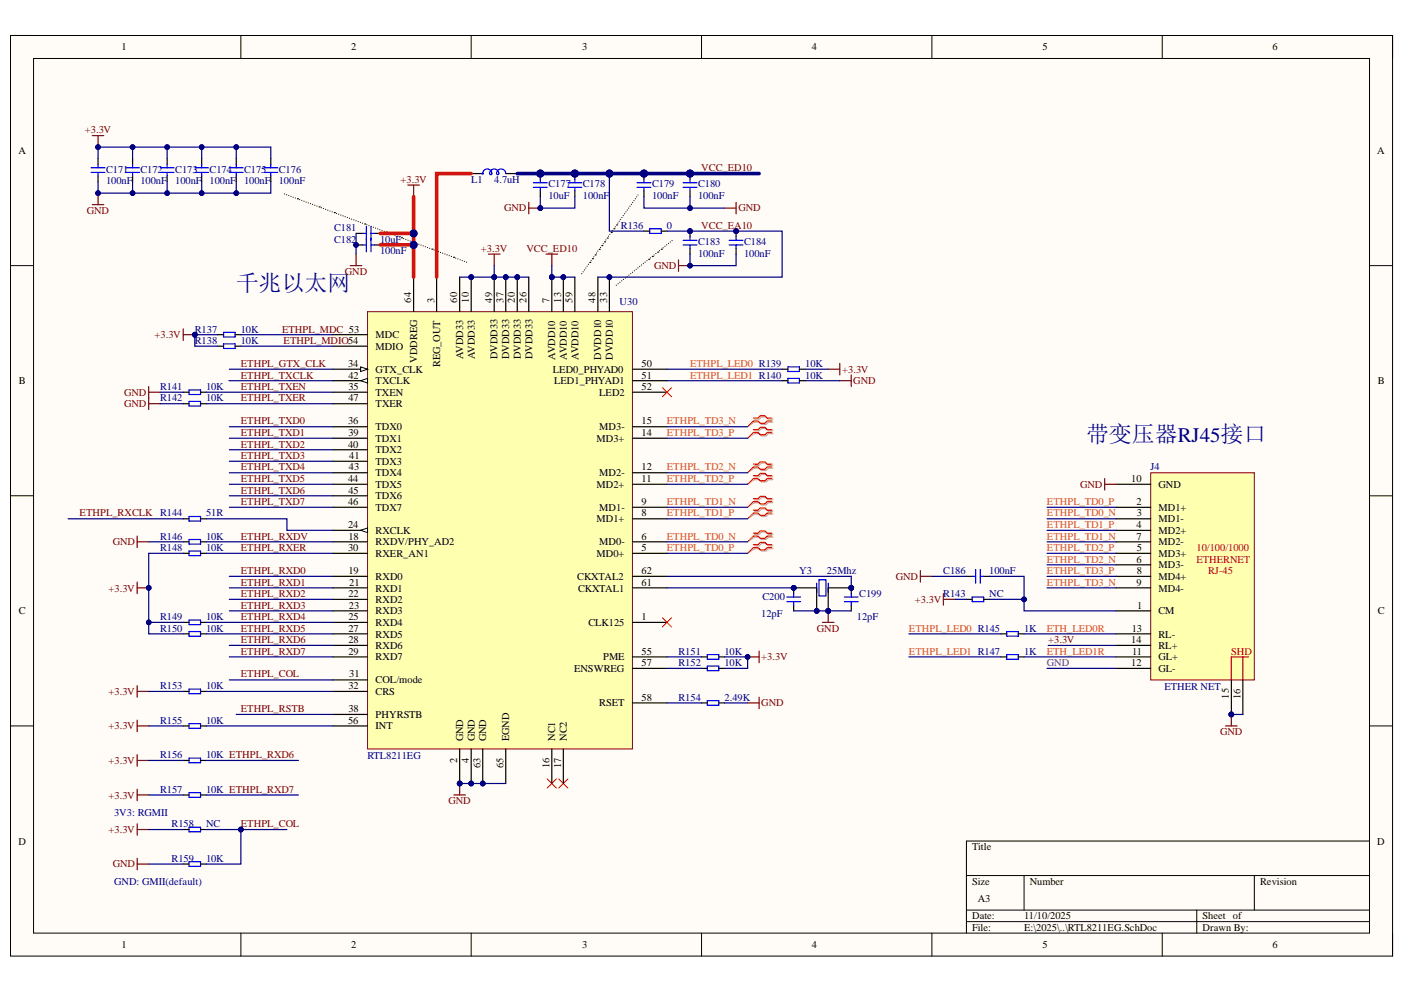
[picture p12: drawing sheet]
<svg xmlns="http://www.w3.org/2000/svg" width="297mm" height="210mm" viewBox="0 0 297 210" stroke-linecap="round" stroke-linejoin="round" font-family="sans-serif">
<defs><g id="words">
<g font-size="4.8" fill="#000080">
<text x="49.9" y="61.7">千兆以太网</text>
<text x="229.8" y="93.5">带变压器RJ45接口</text>
</g>
<g font-size="2.2">
<text x="25.7" y="10.7">1</text>
<text x="74.3" y="10.7">2</text>
<text x="123.1" y="10.7">3</text>
<text x="171.7" y="10.7">4</text>
<text x="220.6" y="10.7">5</text>
<text x="269.2" y="10.7">6</text>
<text x="3.9" y="32.6">A</text>
<text x="291.4" y="32.6">A</text>
<text x="87" y="64" transform="rotate(-90 87 64)">64</text>
<text x="91.9" y="64" transform="rotate(-90 91.9 64)">3</text>
<text x="96.7" y="64" transform="rotate(-90 96.7 64)">60</text>
<text x="99.2" y="64" transform="rotate(-90 99.2 64)">10</text>
<text x="104.1" y="64" transform="rotate(-90 104.1 64)">49</text>
<text x="106.6" y="64" transform="rotate(-90 106.6 64)">37</text>
<text x="108.9" y="64" transform="rotate(-90 108.9 64)">20</text>
<text x="111.4" y="64" transform="rotate(-90 111.4 64)">26</text>
<text x="116.3" y="64" transform="rotate(-90 116.3 64)">7</text>
<text x="118.7" y="64" transform="rotate(-90 118.7 64)">13</text>
<text x="121.1" y="64" transform="rotate(-90 121.1 64)">59</text>
<text x="126" y="64" transform="rotate(-90 126 64)">48</text>
<text x="128.5" y="64" transform="rotate(-90 128.5 64)">33</text>
<text x="79.5" y="71.5">MDC</text>
<text x="73.6" y="77.6">34</text>
<text x="79.5" y="74">MDIO</text>
<text x="88.3" y="76.8" transform="rotate(-90 88.3 76.8)">VDDREG</text>
<text x="93.1" y="77.6" transform="rotate(-90 93.1 77.6)">REG_OUT</text>
<text x="98" y="76" transform="rotate(-90 98 76)">AVDD33</text>
<text x="100.5" y="76" transform="rotate(-90 100.5 76)">AVDD33</text>
<text x="105.3" y="76" transform="rotate(-90 105.3 76)">DVDD33</text>
<text x="107.7" y="76" transform="rotate(-90 107.7 76)">DVDD33</text>
<text x="110.2" y="76" transform="rotate(-90 110.2 76)">DVDD33</text>
<text x="112.6" y="76" transform="rotate(-90 112.6 76)">DVDD33</text>
<text x="117.5" y="76.1" transform="rotate(-90 117.5 76.1)">AVDD10</text>
<text x="119.9" y="76.1" transform="rotate(-90 119.9 76.1)">AVDD10</text>
<text x="122.4" y="76.1" transform="rotate(-90 122.4 76.1)">AVDD10</text>
<text x="127.2" y="76.1" transform="rotate(-90 127.2 76.1)">DVDD10</text>
<text x="129.7" y="76.1" transform="rotate(-90 129.7 76.1)">DVDD10</text>
<text x="135.8" y="77.6">50</text>
<text x="4" y="81.3">B</text>
<text x="73.7" y="80.1">42</text>
<text x="73.7" y="82.5">35</text>
<text x="79.5" y="78.8">GTX_CLK</text>
<text x="79.5" y="81.3">TXCLK</text>
<text x="79.5" y="83.7">TXEN</text>
<text x="117" y="78.8">LED0_PHYAD0</text>
<text x="117.2" y="81.3">LED1_PHYAD1</text>
<text x="126.8" y="83.7">LED2</text>
<text x="135.8" y="80.1">51</text>
<text x="135.8" y="82.5">52</text>
<text x="291.5" y="81.3">B</text>
<text x="73.6" y="89.8">36</text>
<text x="73.7" y="84.9">47</text>
<text x="79.5" y="86.2">TXER</text>
<text x="135.8" y="89.8">15</text>
<text x="73.6" y="94.7">40</text>
<text x="73.7" y="92.3">39</text>
<text x="79.5" y="91">TDX0</text>
<text x="79.5" y="93.5">TDX1</text>
<text x="79.5" y="95.9">TDX2</text>
<text x="126.2" y="93.5">MD3+</text>
<text x="126.8" y="91">MD3-</text>
<text x="135.8" y="92.3">14</text>
<text x="73.6" y="102">44</text>
<text x="73.8" y="99.5">43</text>
<text x="73.9" y="97.1">41</text>
<text x="79.5" y="98.4">TDX3</text>
<text x="79.5" y="100.8">TDX4</text>
<text x="126.8" y="100.8">MD2-</text>
<text x="135.8" y="99.5">12</text>
<text x="135.8" y="102">11</text>
<text x="239.3" y="102">10</text>
<text x="73.6" y="106.9">46</text>
<text x="73.7" y="104.4">45</text>
<text x="79.5" y="103.2">TDX5</text>
<text x="79.5" y="105.6">TDX6</text>
<text x="126.2" y="103.2">MD2+</text>
<text x="135.8" y="106.9">9</text>
<text x="240.4" y="106.9">2</text>
<text x="245.1" y="103.2">GND</text>
<text x="73.6" y="111.7">24</text>
<text x="79.5" y="108.1">TDX7</text>
<text x="79.5" y="113">RXCLK</text>
<text x="126.2" y="110.5">MD1+</text>
<text x="126.8" y="108.1">MD1-</text>
<text x="135.8" y="109.3">8</text>
<text x="240.4" y="111.7">4</text>
<text x="240.5" y="109.3">3</text>
<text x="245.1" y="108.1">MD1+</text>
<text x="245.1" y="110.5">MD1-</text>
<text x="245.1" y="113">MD2+</text>
<text x="73.6" y="116.6">30</text>
<text x="73.7" y="114.2">18</text>
<text x="79.5" y="115.4">RXDV/PHY_AD2</text>
<text x="79.5" y="117.8">RXER_AN1</text>
<text x="126.2" y="117.8">MD0+</text>
<text x="126.8" y="115.4">MD0-</text>
<text x="135.8" y="114.2">6</text>
<text x="135.8" y="116.6">5</text>
<text x="240.4" y="114.2">7</text>
<text x="240.4" y="119.1">6</text>
<text x="240.5" y="116.6">5</text>
<text x="245.1" y="115.4">MD2-</text>
<text x="245.1" y="117.8">MD3+</text>
<text x="73.7" y="121.4">19</text>
<text x="73.9" y="123.9">21</text>
<text x="79.5" y="122.7">RXD0</text>
<text x="79.5" y="125.2">RXD1</text>
<text x="122.1" y="122.7">CKXTAL2</text>
<text x="122.3" y="125.2">CKXTAL1</text>
<text x="135.8" y="121.4">62</text>
<text x="135.8" y="123.9">61</text>
<text x="240.4" y="123.9">9</text>
<text x="240.5" y="121.4">8</text>
<text x="245.1" y="120.3">MD3-</text>
<text x="245.1" y="122.7">MD4+</text>
<text x="245.1" y="125.2">MD4-</text>
<text x="4" y="130">C</text>
<text x="73.7" y="126.4">22</text>
<text x="73.7" y="131.2">25</text>
<text x="73.8" y="128.8">23</text>
<text x="79.5" y="127.5">RXD2</text>
<text x="79.5" y="130">RXD3</text>
<text x="135.8" y="131.2">1</text>
<text x="240.6" y="128.8">1</text>
<text x="245.1" y="130">CM</text>
<text x="291.5" y="130">C</text>
<text x="73.7" y="133.6">27</text>
<text x="73.7" y="136.1">28</text>
<text x="79.5" y="132.4">RXD4</text>
<text x="79.5" y="134.9">RXD5</text>
<text x="79.5" y="137.3">RXD6</text>
<text x="124.5" y="132.4">CLK125</text>
<text x="239.3" y="136.1">14</text>
<text x="239.4" y="133.6">13</text>
<text x="245.1" y="137.3">RL+</text>
<text x="245.1" y="134.9">RL-</text>
<text x="73.7" y="138.5">29</text>
<text x="73.9" y="143.4">31</text>
<text x="79.5" y="139.7">RXD7</text>
<text x="121.4" y="142.2">ENSWREG</text>
<text x="127.6" y="139.7">PME</text>
<text x="135.8" y="138.5">55</text>
<text x="135.8" y="141">57</text>
<text x="239.3" y="141">12</text>
<text x="239.5" y="138.5">11</text>
<text x="245.1" y="142.2">GL-</text>
<text x="245.1" y="139.7">GL+</text>
<text x="73.7" y="145.8">32</text>
<text x="79.5" y="144.6">COL/mode</text>
<text x="79.5" y="147.1">CRS</text>
<text x="126.8" y="149.4">RSET</text>
<text x="135.8" y="148.3">58</text>
<text x="260" y="147.8" transform="rotate(-90 260 147.8)">15</text>
<text x="262.4" y="147.9" transform="rotate(-90 262.4 147.9)">16</text>
<text x="73.6" y="153.2">56</text>
<text x="73.7" y="150.7">38</text>
<text x="79.5" y="151.9">PHYRSTB</text>
<text x="79.5" y="154.3">INT</text>
<text x="96.7" y="161.5" transform="rotate(-90 96.7 161.5)">2</text>
<text x="98" y="156.8" transform="rotate(-90 98 156.8)">GND</text>
<text x="99.2" y="161.5" transform="rotate(-90 99.2 161.5)">4</text>
<text x="100.5" y="156.8" transform="rotate(-90 100.5 156.8)">GND</text>
<text x="102.8" y="156.8" transform="rotate(-90 102.8 156.8)">GND</text>
<text x="107.7" y="156.8" transform="rotate(-90 107.7 156.8)">EGND</text>
<text x="117.5" y="156.8" transform="rotate(-90 117.5 156.8)">NC1</text>
<text x="119.9" y="156.8" transform="rotate(-90 119.9 156.8)">NC2</text>
<text x="101.6" y="162.5" transform="rotate(-90 101.6 162.5)">63</text>
<text x="106.6" y="162.5" transform="rotate(-90 106.6 162.5)">65</text>
<text x="116.3" y="162.6" transform="rotate(-90 116.3 162.6)">16</text>
<text x="118.7" y="162.6" transform="rotate(-90 118.7 162.6)">17</text>
<text x="3.9" y="178.7">D</text>
<text x="205.7" y="179.9">Title</text>
<text x="291.4" y="178.7">D</text>
<text x="205.7" y="187.3">Size</text>
<text x="206.8" y="190.9">A3</text>
<text x="217.8" y="187.3">Number</text>
<text x="266.6" y="187.3">Revision</text>
<text x="205.7" y="194.5">Date:</text>
<text x="205.7" y="197">File:</text>
<text x="216.7" y="194.5">11/10/2025</text>
<text x="216.7" y="197">E:\2025\..\RTL8211EG.SchDoc</text>
<text x="254.4" y="194.5">Sheet of</text>
<text x="254.4" y="197">Drawn By:</text>
<text x="25.7" y="200.6">1</text>
<text x="74.3" y="200.6">2</text>
<text x="123.1" y="200.6">3</text>
<text x="171.7" y="200.6">4</text>
<text x="220.6" y="200.6">5</text>
<text x="269.2" y="200.6">6</text>
</g>
<g font-size="2.2" fill="#800000">
<text x="17.9" y="28.2">+3.3V</text>
<text x="84.7" y="38.6">+3.3V</text>
<text x="148.4" y="36.3">VCC_ED10</text>
<text x="18.4" y="45.2">GND</text>
<text x="106.6" y="44.7">GND</text>
<text x="156.2" y="44.7">GND</text>
<text x="101.7" y="53.3">+3.3V</text>
<text x="111.4" y="53.3">VCC_ED10</text>
<text x="148.4" y="48.5">VCC_EA10</text>
<text x="73" y="58.2">GND</text>
<text x="138.4" y="56.9">GND</text>
<text x="32.7" y="71.5">+3.3V</text>
<text x="59.7" y="70.4">ETHPL_MDC 53</text>
<text x="50.9" y="77.6">ETHPL_GTX_CLK</text>
<text x="60" y="72.8">ETHPL_MDIO54</text>
<text x="26.2" y="83.7">GND</text>
<text x="50.9" y="82.5">ETHPL_TXEN</text>
<text x="50.9" y="80.1">ETHPL_TXCLK</text>
<text x="178.2" y="78.8">+3.3V</text>
<text x="180.5" y="81.3">GND</text>
<text x="26.2" y="86.2">GND</text>
<text x="50.9" y="84.9">ETHPL_TXER</text>
<text x="50.9" y="89.8">ETHPL_TXD0</text>
<text x="50.9" y="92.3">ETHPL_TXD1</text>
<text x="50.9" y="94.7">ETHPL_TXD2</text>
<text x="50.9" y="97.1">ETHPL_TXD3</text>
<text x="50.9" y="99.5">ETHPL_TXD4</text>
<text x="50.9" y="102">ETHPL_TXD5</text>
<text x="50.9" y="104.4">ETHPL_TXD6</text>
<text x="50.9" y="106.9">ETHPL_TXD7</text>
<text x="228.5" y="103.2">GND</text>
<text x="16.8" y="109.3">ETHPL_RXCLK R144</text>
<text x="23.9" y="115.4">GND</text>
<text x="50.9" y="114.2">ETHPL_RXDV</text>
<text x="50.9" y="116.6">ETHPL_RXER</text>
<text x="22.9" y="125.2">+3.3V</text>
<text x="50.9" y="121.4">ETHPL_RXD0</text>
<text x="50.9" y="123.9">ETHPL_RXD1</text>
<text x="189.5" y="122.7">GND</text>
<text x="50.9" y="126.4">ETHPL_RXD2</text>
<text x="50.9" y="128.8">ETHPL_RXD3</text>
<text x="50.9" y="131.2">ETHPL_RXD4</text>
<text x="193.6" y="127.5">+3.3V</text>
<text x="50.9" y="133.6">ETHPL_RXD5</text>
<text x="50.9" y="136.1">ETHPL_RXD6</text>
<text x="172.8" y="133.6">GND</text>
<text x="221.7" y="136.1">+3.3V</text>
<text x="50.9" y="138.5">ETHPL_RXD7</text>
<text x="50.9" y="143.4">ETHPL_COL</text>
<text x="161.1" y="139.7">+3.3V</text>
<text x="22.9" y="147.1">+3.3V</text>
<text x="161.1" y="149.4">GND</text>
<text x="22.9" y="154.3">+3.3V</text>
<text x="50.9" y="150.7">ETHPL_RSTB</text>
<text x="258.1" y="155.5">GND</text>
<text x="22.9" y="161.6">+3.3V</text>
<text x="22.9" y="169">+3.3V</text>
<text x="94.9" y="170.2">GND</text>
<text x="22.9" y="176.3">+3.3V</text>
<text x="50.9" y="175.1">ETHPL_COL</text>
<text x="23.9" y="183.5">GND</text>
</g>
<g font-size="2.2" fill="#000080">
<text x="22.4" y="36.5">C171</text>
<text x="22.4" y="38.9">100nF</text>
<text x="29.7" y="36.5">C172</text>
<text x="29.7" y="38.9">100nF</text>
<text x="37.1" y="36.5">C173</text>
<text x="37.1" y="38.9">100nF</text>
<text x="44.3" y="36.5">C174</text>
<text x="44.3" y="38.9">100nF</text>
<text x="51.6" y="36.5">C175</text>
<text x="51.6" y="38.9">100nF</text>
<text x="59" y="36.5">C176</text>
<text x="59" y="38.9">100nF</text>
<text x="99.7" y="38.6">L1</text>
<text x="104.5" y="38.6">4.7uH</text>
<text x="116" y="39.7">C177</text>
<text x="123.3" y="39.7">C178</text>
<text x="138" y="39.7">C179</text>
<text x="147.7" y="39.7">C180</text>
<text x="116" y="42.1">10uF</text>
<text x="123.3" y="42.1">100nF</text>
<text x="138" y="42.1">100nF</text>
<text x="147.7" y="42.1">100nF</text>
<text x="70.7" y="48.9">C181</text>
<text x="70.7" y="51.3">C182</text>
<text x="80.4" y="51.3">10uF</text>
<text x="80.4" y="53.8">100nF</text>
<text x="131.4" y="48.5">R136</text>
<text x="141.1" y="48.5">0</text>
<text x="147.7" y="51.8">C183</text>
<text x="157.4" y="51.8">C184</text>
<text x="147.7" y="54.3">100nF</text>
<text x="157.4" y="54.3">100nF</text>
<text x="131.1" y="64.5">U30</text>
<text x="41.2" y="70.4">R137</text>
<text x="50.9" y="70.4">10K</text>
<text x="41.2" y="72.8">R138</text>
<text x="50.9" y="72.8">10K</text>
<text x="170.4" y="77.6">10K</text>
<text x="33.9" y="82.5">R141</text>
<text x="43.6" y="82.5">10K</text>
<text x="170.4" y="80.1">10K</text>
<text x="33.9" y="84.9">R142</text>
<text x="43.6" y="84.9">10K</text>
<text x="243.4" y="99.5">J4</text>
<text x="43.6" y="109.3">51R</text>
<text x="33.9" y="114.2">R146</text>
<text x="33.9" y="116.6">R148</text>
<text x="43.6" y="114.2">10K</text>
<text x="43.6" y="116.6">10K</text>
<text x="169.1" y="121.4">Y3</text>
<text x="174.9" y="121.4">25Mhz</text>
<text x="199.6" y="121.4">C186</text>
<text x="209.3" y="121.4">100nF</text>
<text x="33.9" y="131.2">R149</text>
<text x="43.6" y="131.2">10K</text>
<text x="161.1" y="130.5">12pF</text>
<text x="161.3" y="126.9">C200</text>
<text x="181.3" y="131.2">12pF</text>
<text x="181.8" y="126.4">C199</text>
<text x="199.6" y="126.4">R143</text>
<text x="209.3" y="126.4">NC</text>
<text x="33.9" y="133.6">R150</text>
<text x="43.6" y="133.6">10K</text>
<text x="216.7" y="133.6">1K</text>
<text x="143.5" y="138.5">R151</text>
<text x="143.5" y="141">R152</text>
<text x="153.3" y="138.5">10K</text>
<text x="153.3" y="141">10K</text>
<text x="216.7" y="138.5">1K</text>
<text x="33.9" y="145.8">R153</text>
<text x="43.6" y="145.8">10K</text>
<text x="143.5" y="148.3">R154</text>
<text x="153.3" y="148.3">2.49K</text>
<text x="246.4" y="146.1">ETHER NET</text>
<text x="33.9" y="153.2">R155</text>
<text x="43.6" y="153.2">10K</text>
<text x="33.9" y="160.4">R156</text>
<text x="43.6" y="160.4">10K ETHPL_RXD6</text>
<text x="77.8" y="160.7">RTL8211EG</text>
<text x="33.9" y="167.7">R157</text>
<text x="43.6" y="167.7">10K ETHPL_RXD7</text>
<text x="24.1" y="172.6">3V3: RGMII</text>
<text x="36.3" y="175.1">R158</text>
<text x="43.6" y="175.1">NC</text>
<text x="36.3" y="182.3">R159</text>
<text x="43.6" y="182.3">10K</text>
<text x="24.1" y="187.3">GND: GMII(default)</text>
</g>
<g font-size="2.2" fill="#de4f16">
<text x="146" y="77.6">ETHPL_LED0 R139</text>
<text x="146" y="80.1">ETHPL_LED1 R140</text>
<text x="141.1" y="89.8">ETHPL_TD3_N</text>
<text x="141.1" y="92.3">ETHPL_TD3_P</text>
<text x="141.1" y="102">ETHPL_TD2_P</text>
<text x="141.1" y="99.5">ETHPL_TD2_N</text>
<text x="141.1" y="106.9">ETHPL_TD1_N</text>
<text x="221.5" y="106.9">ETHPL_TD0_P</text>
<text x="141.1" y="109.3">ETHPL_TD1_P</text>
<text x="221.5" y="109.3">ETHPL_TD0_N</text>
<text x="221.5" y="111.7">ETHPL_TD1_P</text>
<text x="141.1" y="116.6">ETHPL_TD0_P</text>
<text x="141.1" y="114.2">ETHPL_TD0_N</text>
<text x="221.5" y="116.6">ETHPL_TD2_P</text>
<text x="221.5" y="119.1">ETHPL_TD2_N</text>
<text x="221.5" y="114.2">ETHPL_TD1_N</text>
<text x="221.5" y="123.9">ETHPL_TD3_N</text>
<text x="221.5" y="121.4">ETHPL_TD3_P</text>
<text x="192.3" y="133.6">ETHPL_LED0 R145</text>
<text x="221.5" y="133.6">ETH_LED0R</text>
<text x="192.3" y="138.5">ETHPL_LED1 R147</text>
<text x="221.5" y="138.5">ETH_LED1R</text>
</g>
<g font-size="2.2" fill="#bf0000">
<text x="253.1" y="116.6">10/100/1000</text>
<text x="253.1" y="119.1">ETHERNET</text>
<text x="255.6" y="121.4">RJ-45</text>
<text x="260.5" y="138.5">SHD</text>
</g>
<text font-size="2.2" fill="#7d0089" x="221.5" y="141">GND</text>
</g></defs>
<path d="M2.2 7.5h292.4v194.8h-292.4z" fill-rule="evenodd" fill="#fffcf8"/>
<path d="M2.2 7.5h292.4v194.8h-292.4z" fill="none" stroke="#000" stroke-width=".21"/>
<path d="M7.1 12.4h282.6v185h-282.6z" fill-rule="evenodd" fill="#fffcf8"/>
<g fill="none" stroke="#000" stroke-width=".21">
<path d="M2.2 7.5h4.9M7.1 12.4h282.6v185h-282.6zM51 7.5v4.9M99.7 7.5v4.9M148.4 7.5v4.9M197.2 7.5v4.9M245.9 7.5v4.9M289.7 7.5h4.9v4.9M2.2 56.2h4.9M289.7 56.2h4.9M2.2 104.9h4.9M289.7 104.9h4.9"/>
<path d="M2.2 153.6h4.9M289.7 153.6h4.9M289.7 178h-85.2v19.4M51 197.4v4.9M99.7 197.4v4.9M148.4 197.4v4.9M197.2 197.4v4.9M204.5 185.3h85.2M204.5 192.6h85.2M204.5 195h85.2M216.7 185.3v7.3M245.9 197.4v4.9"/>
<path d="M253.2 192.6v4.8M265.4 185.3v7.3M294.6 197.4v4.9"/>
</g>
<circle cx="260.5" cy="151.2" r=".49" fill="#000080"/>
<circle cx="260.5" cy="151.2" r=".49" fill="none" stroke="#000080" stroke-width=".21"/>
<path d="M243.4 100h22v43.9h-22z" fill-rule="evenodd" fill="#ffffb0"/>
<path d="M243.4 100h22v43.9h-22z" fill="none" stroke="#800000" stroke-width=".21"/>
<g fill="none" stroke="#000" stroke-width=".25">
<path d="M236.1 107.3h7.3M236.1 109.8h7.3M236.1 112.2h7.3M236.1 114.7h7.3M236.1 117.1h7.3M236.1 119.5h7.3M236.1 122h7.3M236.1 124.4h7.3M236.1 129.3h7.3M236.1 139h7.3M236.1 136.6h7.3M236.1 134.1h7.3"/>
<path d="M236.1 141.4h7.3M260.5 143.9v7.3"/>
</g>
<path d="M262.9 139v4.9M264.2 139h-3.7v4.9" fill="none" stroke="#bf0000" stroke-width=".25"/>
<circle cx="260.5" cy="151.2" r=".49" fill="#000080"/>
<circle cx="260.5" cy="151.2" r=".49" fill="none" stroke="#000080" stroke-width=".21"/>
<path d="M236.1 102.5h7.3M262.9 143.9v7.3" fill="none" stroke="#000" stroke-width=".25"/>
<path d="M96 168.2h2.5M97.2 165.8v2.4" fill="none" stroke="#800000" stroke-width=".25"/>
<circle cx="97.2" cy="165.8" r=".49" fill="#000080"/>
<circle cx="97.2" cy="165.8" r=".49" fill="none" stroke="#000080" stroke-width=".21"/>
<path d="M115.8 164.8l1.9 2M117.7 164.8l-1.9 2M118.2 164.8l2 2M120.2 164.8l-2 2" fill="none" stroke="#f00" stroke-width=".21"/>
<path d="M29 152.4v2.4M29 153.6h2.5M158.2 148.7h2.4M160.6 147.5v2.5" fill="none" stroke="#800000" stroke-width=".25"/>
<circle cx="99.7" cy="58.6" r=".49" fill="#000080"/>
<circle cx="99.7" cy="58.6" r=".49" fill="none" stroke="#000080" stroke-width=".21"/>
<circle cx="104.6" cy="58.6" r=".49" fill="#000080"/>
<circle cx="104.6" cy="58.6" r=".49" fill="none" stroke="#000080" stroke-width=".21"/>
<circle cx="107" cy="58.6" r=".49" fill="#000080"/>
<circle cx="107" cy="58.6" r=".49" fill="none" stroke="#000080" stroke-width=".21"/>
<circle cx="109.4" cy="58.6" r=".49" fill="#000080"/>
<circle cx="109.4" cy="58.6" r=".49" fill="none" stroke="#000080" stroke-width=".21"/>
<circle cx="116.7" cy="58.6" r=".49" fill="#000080"/>
<circle cx="116.7" cy="58.6" r=".49" fill="none" stroke="#000080" stroke-width=".21"/>
<circle cx="119.2" cy="58.6" r=".49" fill="#000080"/>
<circle cx="119.2" cy="58.6" r=".49" fill="none" stroke="#000080" stroke-width=".21"/>
<circle cx="128.9" cy="58.6" r=".49" fill="#000080"/>
<circle cx="128.9" cy="58.6" r=".49" fill="none" stroke="#000080" stroke-width=".21"/>
<circle cx="97.2" cy="165.8" r=".49" fill="#000080"/>
<circle cx="97.2" cy="165.8" r=".49" fill="none" stroke="#000080" stroke-width=".21"/>
<circle cx="99.7" cy="165.8" r=".49" fill="#000080"/>
<circle cx="99.7" cy="165.8" r=".49" fill="none" stroke="#000080" stroke-width=".21"/>
<circle cx="102.1" cy="165.8" r=".49" fill="#000080"/>
<circle cx="102.1" cy="165.8" r=".49" fill="none" stroke="#000080" stroke-width=".21"/>
<path d="M77.8 65.9h56v92.6h-56z" fill-rule="evenodd" fill="#ffffb0"/>
<path d="M77.8 65.9h56v92.6h-56z" fill="none" stroke="#800000" stroke-width=".21"/>
<path d="M70.4 70.8h7.4M70.4 73.2h7.4M70.4 78.1h7.4" fill="none" stroke="#000" stroke-width=".25"/>
<path d="M76.3 77.6l1.5 .5-1.5 .5z" fill="#f8fcff"/>
<path d="M76.3 77.6l1.5 .5-1.5 .5z" fill="none" stroke="#000" stroke-width=".21"/>
<path d="M70.4 80.6h7.4" fill="none" stroke="#000" stroke-width=".25"/>
<path d="M76.3 80.6l1.5-.5v.9z" fill="#f8fcff"/>
<path d="M76.3 80.6l1.5-.5v.9z" fill="none" stroke="#000" stroke-width=".21"/>
<path d="M70.4 83h7.4M70.4 85.4h7.4M70.4 90.3h7.4M70.4 92.7h7.4M70.4 95.2h7.4M70.4 97.6h7.4M70.4 100h7.4M70.4 102.5h7.4M70.4 104.9h7.4M70.4 107.3h7.4M70.4 112.2h7.4" fill="none" stroke="#000" stroke-width=".25"/>
<path d="M76.3 112.2l1.5-.5v1z" fill="#f8fcff"/>
<path d="M76.3 112.2l1.5-.5v1z" fill="none" stroke="#000" stroke-width=".21"/>
<g fill="none" stroke="#000" stroke-width=".25">
<path d="M87.5 58.6v7.3M92.4 58.6v7.3M97.2 58.6v7.3M99.7 58.6v7.3M70.4 114.6h7.4M70.4 117.1h7.4M70.4 122h7.4M70.4 124.4h7.4M70.4 126.8h7.4M70.4 129.3h7.4M70.4 131.7h7.4M70.4 134.1h7.4"/>
<path d="M70.4 136.6h7.4M70.4 139h7.4M70.4 143.9h7.4M70.4 146.3h7.4M70.4 151.2h7.4M70.4 153.6h7.4"/>
</g>
<circle cx="99.7" cy="58.6" r=".49" fill="#000080"/>
<circle cx="99.7" cy="58.6" r=".49" fill="none" stroke="#000080" stroke-width=".21"/>
<path d="M104.6 58.6v7.3" fill="none" stroke="#000" stroke-width=".25"/>
<circle cx="104.6" cy="58.6" r=".49" fill="#000080"/>
<circle cx="104.6" cy="58.6" r=".49" fill="none" stroke="#000080" stroke-width=".21"/>
<path d="M107 58.6v7.3" fill="none" stroke="#000" stroke-width=".25"/>
<circle cx="107" cy="58.6" r=".49" fill="#000080"/>
<circle cx="107" cy="58.6" r=".49" fill="none" stroke="#000080" stroke-width=".21"/>
<path d="M109.4 58.6v7.3M111.9 58.6v7.3" fill="none" stroke="#000" stroke-width=".25"/>
<circle cx="109.4" cy="58.6" r=".49" fill="#000080"/>
<circle cx="109.4" cy="58.6" r=".49" fill="none" stroke="#000080" stroke-width=".21"/>
<path d="M116.7 58.6v7.3" fill="none" stroke="#000" stroke-width=".25"/>
<circle cx="116.7" cy="58.6" r=".49" fill="#000080"/>
<circle cx="116.7" cy="58.6" r=".49" fill="none" stroke="#000080" stroke-width=".21"/>
<path d="M119.2 58.6v7.3" fill="none" stroke="#000" stroke-width=".25"/>
<circle cx="119.2" cy="58.6" r=".49" fill="#000080"/>
<circle cx="119.2" cy="58.6" r=".49" fill="none" stroke="#000080" stroke-width=".21"/>
<path d="M121.6 58.6v7.3M126.5 58.6v7.3M128.9 58.6v7.3" fill="none" stroke="#000" stroke-width=".25"/>
<circle cx="128.9" cy="58.6" r=".49" fill="#000080"/>
<circle cx="128.9" cy="58.6" r=".49" fill="none" stroke="#000080" stroke-width=".21"/>
<g fill="none" stroke="#000" stroke-width=".25">
<path d="M133.8 78.1h7.3M133.8 80.6h7.3M133.8 83h7.3M133.8 90.3h7.3M133.8 92.7h7.3M133.8 100h7.3M133.8 102.5h7.3M133.8 107.3h7.3M133.8 109.8h7.3M133.8 114.6h7.3M133.8 117.1h7.3M133.8 122h7.3"/>
<path d="M133.8 124.4h7.3M133.8 131.7h7.3M133.8 139h7.3M97.2 158.5v7.3M133.8 141.4h7.3M133.8 148.7h7.3"/>
</g>
<circle cx="97.2" cy="165.8" r=".49" fill="#000080"/>
<circle cx="97.2" cy="165.8" r=".49" fill="none" stroke="#000080" stroke-width=".21"/>
<path d="M99.7 158.5v7.3" fill="none" stroke="#000" stroke-width=".25"/>
<circle cx="99.7" cy="165.8" r=".49" fill="#000080"/>
<circle cx="99.7" cy="165.8" r=".49" fill="none" stroke="#000080" stroke-width=".21"/>
<path d="M102.1 158.5v7.3" fill="none" stroke="#000" stroke-width=".25"/>
<circle cx="102.1" cy="165.8" r=".49" fill="#000080"/>
<circle cx="102.1" cy="165.8" r=".49" fill="none" stroke="#000080" stroke-width=".21"/>
<path d="M107 158.5v7.3M116.7 158.5v7.3M119.2 158.5v7.3" fill="none" stroke="#000" stroke-width=".25"/>
<path d="M31.5 84.2v2.4M31.5 85.4h2.4M158.2 139h2.4M160.6 137.8v2.4" fill="none" stroke="#800000" stroke-width=".25"/>
<circle cx="158.2" cy="139" r=".49" fill="#000080"/>
<circle cx="158.2" cy="139" r=".49" fill="none" stroke="#000080" stroke-width=".21"/>
<path d="M140.1 82l2 2M142.1 82l-2 2" fill="none" stroke="#f00" stroke-width=".21"/>
<path d="M175.2 78.1h2.5M177.7 76.9v2.4M180.1 79.3v2.5M31.5 81.8v2.4M31.5 83h2.4M177.7 80.6h2.4M29 113.4v2.5M29 114.6h2.5M29 145.1v2.4M29 146.3h2.5M259.3 153.6h2.4M260.5 151.2v2.4" fill="none" stroke="#800000" stroke-width=".25"/>
<circle cx="260.5" cy="151.2" r=".49" fill="#000080"/>
<circle cx="260.5" cy="151.2" r=".49" fill="none" stroke="#000080" stroke-width=".21"/>
<g fill="none" stroke="#d0a19e" stroke-width=".25">
<path d="M159.6 91.1h1l.5-.4h1l.5 .4h.9M159.6 91.8h1l.5 .4h1l.5-.4h.9M159.6 88.7h1l.5-.5h1l.5 .5h.9M159.6 89.3h1l.5 .5h1l.5-.5h.9M159.6 98.5h1l.5-.5h1l.5 .5h.9M159.6 99.1h1l.5 .4h1l.5-.4h.9M159.6 100.9h1l.5-.5h1l.5 .5h.9M159.6 101.5h1l.5 .5h1l.5-.5h.9M159.6 108.2h1l.5-.5h1l.5 .5h.9M159.6 108.8h1l.5 .5h1l.5-.5h.9M159.6 105.8h1l.5-.5h1l.5 .5h.9M159.6 106.4h1l.5 .5h1l.5-.5h.9"/>
<path d="M159.6 115.5h1l.5-.5h1l.5 .5h.9M159.6 116.1h1l.5 .5h1l.5-.5h.9M159.6 113.1h1l.5-.5h1l.5 .5h.9M159.6 113.7h1l.5 .5h1l.5-.5h.9"/>
</g>
<path d="M159.6 91.8l-1.4 .9M159.6 89.3l-1.4 1M159.6 99.1l-1.4 .9M159.6 101.5l-1.4 1M159.6 108.8l-1.4 1M159.6 106.4l-1.4 .9M159.6 116.1l-1.4 1M159.6 113.7l-1.4 .9" fill="none" stroke="#d0a19e" stroke-width=".21"/>
<g fill="none" stroke="#f00" stroke-width=".25">
<path d="M159.4 90.9h1l.4-.5h1l.5 .5h1M159.4 91.5h1l.4 .5h1l.5-.5h1M159.4 88.5h1l.4-.5h1l.5 .5h1M159.4 89.1h1l.4 .5h1l.5-.5h1M159.4 98.2h1l.4-.5h1l.5 .5h1M159.4 98.8h1l.4 .5h1l.5-.5h1M159.4 100.6h1l.4-.4h1l.5 .4h1M159.4 101.3h1l.4 .4h1l.5-.4h1M159.4 107.9h1l.4-.4h1l.5 .4h1M159.4 108.6h1l.4 .4h1l.5-.4h1M159.4 105.5h1l.4-.5h1l.5 .5h1M159.4 106.1h1l.4 .5h1l.5-.5h1"/>
<path d="M159.4 115.3h1l.4-.5h1l.5 .5h1M159.4 115.9h1l.4 .5h1l.5-.5h1M159.4 112.8h1l.4-.5h1l.5 .5h1M159.4 113.4h1l.4 .5h1l.5-.5h1"/>
</g>
<path d="M159.4 91.5l-1.2 1.2M159.4 89.1l-1.2 1.2M159.4 98.8l-1.2 1.2M159.4 101.3l-1.2 1.2M159.4 108.6l-1.2 1.2M159.4 106.1l-1.2 1.2M159.4 115.9l-1.2 1.2M159.4 113.4l-1.2 1.2" fill="none" stroke="#f00" stroke-width=".21"/>
<path d="M38.8 69.6v2.4M38.8 70.8h2.4" fill="none" stroke="#800000" stroke-width=".25"/>
<circle cx="41.2" cy="70.8" r=".49" fill="#000080"/>
<circle cx="41.2" cy="70.8" r=".49" fill="none" stroke="#000080" stroke-width=".21"/>
<path d="M233.7 101.3v2.4M233.7 102.5h2.4" fill="none" stroke="#800000" stroke-width=".25"/>
<circle cx="167.9" cy="124.4" r=".49" fill="#000080"/>
<circle cx="167.9" cy="124.4" r=".49" fill="none" stroke="#000080" stroke-width=".21"/>
<circle cx="180.1" cy="124.4" r=".49" fill="#000080"/>
<circle cx="180.1" cy="124.4" r=".49" fill="none" stroke="#000080" stroke-width=".21"/>
<circle cx="175.2" cy="129.3" r=".49" fill="#000080"/>
<circle cx="175.2" cy="129.3" r=".49" fill="none" stroke="#000080" stroke-width=".21"/>
<circle cx="172.8" cy="129.3" r=".49" fill="#000080"/>
<circle cx="172.8" cy="129.3" r=".49" fill="none" stroke="#000080" stroke-width=".21"/>
<path d="M167.9 124.4h4.9" fill="none" stroke="#000" stroke-width=".25"/>
<circle cx="167.9" cy="124.4" r=".49" fill="#000080"/>
<circle cx="167.9" cy="124.4" r=".49" fill="none" stroke="#000080" stroke-width=".21"/>
<path d="M175.2 124.4h4.9" fill="none" stroke="#000" stroke-width=".25"/>
<circle cx="180.1" cy="124.4" r=".49" fill="#000080"/>
<circle cx="180.1" cy="124.4" r=".49" fill="none" stroke="#000080" stroke-width=".21"/>
<path d="M172.8 123.4v2M173.3 122.7h1.4v3.4h-1.4zM175.2 123.4v2" fill="none" stroke="#00f" stroke-width=".25"/>
<path d="M175.2 124.4v4.9" fill="none" stroke="#000" stroke-width=".25"/>
<circle cx="175.2" cy="129.3" r=".49" fill="#000080"/>
<circle cx="175.2" cy="129.3" r=".49" fill="none" stroke="#000080" stroke-width=".21"/>
<path d="M172.8 124.4v4.9" fill="none" stroke="#000" stroke-width=".25"/>
<circle cx="172.8" cy="129.3" r=".49" fill="#000080"/>
<circle cx="172.8" cy="129.3" r=".49" fill="none" stroke="#000080" stroke-width=".21"/>
<path d="M20.7 33.6v1.2M20.7 37.2v1.2M28.1 33.6v1.2M28.1 37.2v1.2M35.4 33.6v1.2M35.4 37.2v1.2M42.7 33.6v1.2M42.7 37.2v1.2" fill="none" stroke="#000" stroke-width=".25"/>
<g fill="none" stroke="#00f" stroke-width=".25">
<path d="M19.3 35.5h2.9M19.3 36.5h2.9M20.7 34.8v.7M20.7 36.5v.7M26.6 35.5h2.9M26.6 36.5h2.9M28.1 34.8v.7M28.1 36.5v.7M33.9 35.5h2.9M33.9 36.5h2.9M35.4 34.8v.7M35.4 36.5v.7"/>
<path d="M41.2 35.5h2.9M41.2 36.5h2.9M42.7 34.8v.7M42.7 36.5v.7"/>
</g>
<path d="M19.5 43.3h2.5M20.7 40.9v2.4" fill="none" stroke="#800000" stroke-width=".25"/>
<circle cx="20.7" cy="40.9" r=".49" fill="#000080"/>
<circle cx="20.7" cy="40.9" r=".49" fill="none" stroke="#000080" stroke-width=".21"/>
<path d="M19.5 28.7h2.5M20.7 28.7v2.4" fill="none" stroke="#800000" stroke-width=".25"/>
<circle cx="20.7" cy="31.1" r=".49" fill="#000080"/>
<circle cx="20.7" cy="31.1" r=".49" fill="none" stroke="#000080" stroke-width=".21"/>
<g fill="none" stroke="#000" stroke-width=".25">
<path d="M50 33.6v1.2M50 37.2v1.2M57.3 33.6v1.2M57.3 37.2v1.2M60.2 41h.1M60.6 41.2h.1M61.1 41.4h.1M61.6 41.5v.1M62 41.7h.1M62.5 41.9h.1M62.9 42.1h.1M63.4 42.2h.1"/>
<path d="M63.9 42.4h.1M64.3 42.6h.1M64.8 42.8h.1M65.2 42.9h.1M65.7 43.1h.1M66.1 43.3h.1M66.6 43.4h.1M67.1 43.6h.1M67.5 43.8h.1M68 44h.1M68.4 44.1h.1M68.9 44.3h.1"/>
<path d="M69.4 44.5h.1M69.8 44.6h.1M70.3 44.8h.1M70.7 45h.1M71.2 45.2h.1M71.6 45.3h.1M72.1 45.5h.1M72.6 45.7h.1M73 45.8v.1M73.5 46h.1M73.9 46.2h.1M74.4 46.4h.1"/>
<path d="M74.9 46.5h.1M75.3 46.7h.1M75.6 49.4h1.2M75.6 51.8h1.2M75.8 46.9h.1M76.2 47.1h.1M76.7 47.2h.1M77.2 47.4h.1M77.6 47.6h.1M78.1 47.7h.1M78.5 47.9h.1M79 48.1h.1"/>
<path d="M79.2 49.4h1.2M79.2 51.8h1.2M79.4 48.3h.1M79.9 48.4h.1M80.4 48.6h.1M80.8 48.8h.1M81.3 48.9h.1M81.7 49.1h.1M82.2 49.3h.1M82.7 49.5h.1M83.1 49.6h.1M83.6 49.8h.1"/>
<path d="M84 50h.1M84.5 50.1h.1M85 50.3h.1M85.4 50.5h.1M85.9 50.7h.1M86.3 50.8h.1M86.8 51h.1M87.2 51.2h.1M87.7 51.3h.1M88.2 51.5h.1M88.6 51.7h.1M89.1 51.9h.1"/>
<path d="M89.5 52h.1M90 52.2h.1M90.5 52.4h.1M90.9 52.5v.1M91.4 52.7h.1M91.8 52.9h.1M92.3 53.1h.1M92.7 53.2h.1M93.2 53.4h.1M93.7 53.6h.1M94.1 53.8h.1M94.6 53.9h.1"/>
<path d="M95 54.1h.1M95.5 54.3h.1M96 54.4h.1M96.4 54.6h.1M96.9 54.8h.1M97.3 55h.1M97.8 55.1h.1M98.2 55.3h.1M98.7 55.5h.1M123.1 57.9h.1M123.4 57.5h.1M123.6 57.1h.1"/>
<path d="M123.9 56.7h.1M124.2 56.3h.1M124.5 55.9h.1M124.8 55.5h.1M125.1 55.1h.1M125.3 54.7h.1M125.6 54.3h.1M125.9 53.9h.1M126.2 53.5h.1M126.5 53.2h.1M126.8 52.8h.1M127 52.4h.1"/>
<path d="M127.3 52h.1M127.6 51.6h.1M127.9 51.2h.1M128.2 50.8h.1M128.5 50.4h.1M128.7 50h.1M129 49.6h.1M129.3 49.2h.1M129.6 48.8h.1M129.9 48.4h.1M130.2 48h.1M130.4 47.6h.1"/>
<path d="M130.7 47.2h.1M131 46.8h.1M131.2 59.7h.1M131.3 46.4h.1M131.5 59.4h.1M131.6 46h.1M131.9 45.6h.1M131.9 59.1h.1M132.1 45.2h.1M132.3 58.8h.1M132.4 44.8h.1M132.7 58.5h.1"/>
<path d="M132.7 44.4h.1M133 44h.1M133.1 58.2h.1M133.3 43.6h.1M133.4 57.9h.1M133.6 43.2h.1M133.8 57.6h.1M133.8 42.8h.1M134.1 42.4v.1M134.2 57.3h.1M134.4 42.1h.1M134.6 57h.1"/>
<path d="M134.7 41.7h.1M135 56.7h.1M135 41.3h.1M135.3 56.4h.1M135.7 56.1h.1M136.1 55.8h.1M136.5 55.5h.1M136.9 55.2h.1M137.2 54.9h.1M137.6 54.6h.1M138 54.3h.1M138.4 54h.1"/>
<path d="M138.8 53.6h.1M139.1 53.3h.1M139.5 53h.1M139.9 52.7h.1M140.3 52.4h.1M140.7 52.1h.1M141.1 51.8h-.1M141.4 51.5h.1M141.8 51.2h.1M142.2 50.9h.1M46.1 70.8h1.2M46.1 73.2h1.2"/>
<path d="M49.7 70.8h1.3M49.7 73.2h1.3M130.4 60.3h.1M130.8 60h.1M38.8 83h1.2M38.8 85.4h1.2M42.4 83h1.2M42.4 85.4h1.2M38.8 109.8h1.2M38.8 114.6h1.2M38.8 117.1h1.2M42.4 109.8h1.2"/>
<path d="M42.4 114.6h1.2M42.4 117.1h1.2"/>
</g>
<g fill="none" stroke="#00f" stroke-width=".25">
<path d="M48.5 35.5h2.9M48.5 36.5h2.9M50 34.8v.7M50 36.5v.7M55.8 35.5h3M55.8 36.5h3M57.3 34.8v.7M57.3 36.5v.7M76.8 49.4h.7M76.8 51.8h.7M77.5 47.9v5.4M78.5 49.4h.7"/>
<path d="M78.5 47.9v5.4M78.5 51.8h.7M47.3 70.3h2.4v1h-2.4zM47.3 72.8h2.4v.9h-2.4zM40 82.5h2.4v1h-2.4zM40 84.9h2.4v1h-2.4zM40 109.3h2.4v1h-2.4zM40 114.2h2.4v.9h-2.4zM40 116.6h2.4v1h-2.4z"/>
</g>
<path d="M140.1 130.7l2 2M142.1 130.7l-2 2" fill="none" stroke="#f00" stroke-width=".21"/>
<path d="M86.3 39.2h2.4M87.5 39.2v2.4M74.1 56.2h2.4M75.3 53.8v2.4M29 123.2v2.4M29 124.4h2.5" fill="none" stroke="#800000" stroke-width=".25"/>
<circle cx="31.5" cy="124.4" r=".49" fill="#000080"/>
<circle cx="31.5" cy="124.4" r=".49" fill="none" stroke="#000080" stroke-width=".21"/>
<path d="M40 131.2h2.4v1h-2.4zM40 133.6h2.4v1h-2.4zM40 145.8h2.4v1h-2.4zM40 153.1h2.4v1h-2.4zM40 160.4h2.4v1h-2.4zM40 167.7h2.4v1h-2.4zM40 175h2.4v1h-2.4zM40 182.3h2.4v1h-2.4z" fill="none" stroke="#00f" stroke-width=".25"/>
<g fill="none" stroke="#000" stroke-width=".25">
<path d="M38.8 131.7h1.2M38.8 134.1h1.2M42.4 131.7h1.2M42.4 134.1h1.2M38.8 146.3h1.2M38.8 153.6h1.2M42.4 146.3h1.2M42.4 153.6h1.2M38.8 160.9h1.2M38.8 168.2h1.2M38.8 175.5h1.2M42.4 160.9h1.2"/>
<path d="M42.4 168.2h1.2M42.4 175.5h1.2M38.8 182.8h1.2M42.4 182.8h1.2"/>
</g>
<path d="M29 159.7v2.4M29 167v2.4M29 168.2h2.5M29 160.9h2.5" fill="none" stroke="#800000" stroke-width=".25"/>
<circle cx="51" cy="175.5" r=".49" fill="#000080"/>
<circle cx="51" cy="175.5" r=".49" fill="none" stroke="#000080" stroke-width=".21"/>
<path d="M194.7 120.7v2.5M194.7 122h2.5M199.6 125.6v2.4M199.6 126.8h2.4M29 174.3v2.4M29 175.5h2.5M29 181.6v2.4M29 182.8h2.5" fill="none" stroke="#800000" stroke-width=".25"/>
<path d="M166.7 77.6h2.4v1h-2.4zM166.7 80.1h2.4v.9h-2.4zM149.6 138.5h2.5v1h-2.5zM205.7 122h.7M205.7 126.3h2.4v1h-2.4zM206.4 120.5v2.9M207.4 122h.7M207.4 120.5v2.9M213 138.5h2.4v1h-2.4zM213 133.6h2.4v1h-2.4zM149.6 140.9h2.5v1h-2.5zM149.6 148.2h2.5v1h-2.5z" fill="none" stroke="#00f" stroke-width=".25"/>
<g fill="none" stroke="#000" stroke-width=".25">
<path d="M165.5 78.1h1.2M169.1 78.1h1.3M165.5 80.6h1.2M169.1 80.6h1.3M148.4 139h1.2M152.1 139h1.2M204.5 122h1.2M204.5 126.8h1.2M208.1 122h1.2M208.1 126.8h1.2M211.8 139h1.2M211.8 134.1h1.2"/>
<path d="M215.4 139h1.3M215.4 134.1h1.3M148.4 148.7h1.2M148.4 141.4h1.2M152.1 148.7h1.2M152.1 141.4h1.2"/>
</g>
<circle cx="114.3" cy="36.7" r=".73" fill="#000080"/>
<circle cx="114.3" cy="36.7" r=".73" fill="none" stroke="#000080" stroke-width=".21"/>
<path d="M114.3 36.7v1.2M114.3 40.4v1.2" fill="none" stroke="#000" stroke-width=".25"/>
<circle cx="114.3" cy="36.7" r=".73" fill="#000080"/>
<circle cx="114.3" cy="36.7" r=".73" fill="none" stroke="#000080" stroke-width=".21"/>
<path d="M112.8 38.7h3M112.8 39.6h3M114.3 37.9v.8M114.3 39.6v.8" fill="none" stroke="#00f" stroke-width=".25"/>
<circle cx="121.6" cy="36.7" r=".73" fill="#000080"/>
<circle cx="121.6" cy="36.7" r=".73" fill="none" stroke="#000080" stroke-width=".21"/>
<path d="M121.6 36.7v1.2M121.6 40.4v1.2" fill="none" stroke="#000" stroke-width=".25"/>
<circle cx="121.6" cy="36.7" r=".73" fill="#000080"/>
<circle cx="121.6" cy="36.7" r=".73" fill="none" stroke="#000080" stroke-width=".21"/>
<path d="M120.2 38.7h2.9M120.2 39.6h2.9M121.6 37.9v.8M121.6 39.6v.8" fill="none" stroke="#00f" stroke-width=".25"/>
<circle cx="136.2" cy="36.7" r=".73" fill="#000080"/>
<circle cx="136.2" cy="36.7" r=".73" fill="none" stroke="#000080" stroke-width=".21"/>
<path d="M136.2 36.7v1.2M136.2 40.4v1.2" fill="none" stroke="#000" stroke-width=".25"/>
<circle cx="136.2" cy="36.7" r=".73" fill="#000080"/>
<circle cx="136.2" cy="36.7" r=".73" fill="none" stroke="#000080" stroke-width=".21"/>
<path d="M134.8 38.7h2.9M134.8 39.6h2.9M136.2 37.9v.8M136.2 39.6v.8" fill="none" stroke="#00f" stroke-width=".25"/>
<circle cx="146" cy="36.7" r=".73" fill="#000080"/>
<circle cx="146" cy="36.7" r=".73" fill="none" stroke="#000080" stroke-width=".21"/>
<path d="M146 36.7v1.2M146 40.4v1.2" fill="none" stroke="#000" stroke-width=".25"/>
<circle cx="146" cy="36.7" r=".73" fill="#000080"/>
<circle cx="146" cy="36.7" r=".73" fill="none" stroke="#000080" stroke-width=".21"/>
<path d="M144.5 38.7h2.9M144.5 39.6h2.9M146 37.9v.8M146 39.6v.8" fill="none" stroke="#00f" stroke-width=".25"/>
<path d="M111.9 44h2.4M111.9 42.8v2.4M153.3 44h2.4M155.7 42.8v2.4" fill="none" stroke="#800000" stroke-width=".25"/>
<circle cx="114.3" cy="44" r=".49" fill="#000080"/>
<circle cx="114.3" cy="44" r=".49" fill="none" stroke="#000080" stroke-width=".21"/>
<path d="M137.5 48.4h2.4v1h-2.4z" fill="none" stroke="#00f" stroke-width=".25"/>
<path d="M136.2 48.9h1.3M139.9 48.9h1.2" fill="none" stroke="#000" stroke-width=".25"/>
<circle cx="146" cy="48.9" r=".49" fill="#000080"/>
<circle cx="146" cy="48.9" r=".49" fill="none" stroke="#000080" stroke-width=".21"/>
<path d="M146 48.9v1.2M146 52.6v1.2" fill="none" stroke="#000" stroke-width=".25"/>
<circle cx="146" cy="48.9" r=".49" fill="#000080"/>
<circle cx="146" cy="48.9" r=".49" fill="none" stroke="#000080" stroke-width=".21"/>
<path d="M144.5 50.8h2.9M144.5 51.8h2.9M146 50.1v.7M146 51.8v.8" fill="none" stroke="#00f" stroke-width=".25"/>
<circle cx="155.7" cy="48.9" r=".49" fill="#000080"/>
<circle cx="155.7" cy="48.9" r=".49" fill="none" stroke="#000080" stroke-width=".21"/>
<path d="M155.7 48.9v1.2M155.7 52.6v1.2" fill="none" stroke="#000" stroke-width=".25"/>
<circle cx="155.7" cy="48.9" r=".49" fill="#000080"/>
<circle cx="155.7" cy="48.9" r=".49" fill="none" stroke="#000080" stroke-width=".21"/>
<g fill="none" stroke="#00f" stroke-width=".25">
<path d="M102.1 36.7a.95 .95 0 0 1 1.1-.9 .95 .95 0 0 1 .8 1.1h-.3a.93 .93 0 0 1 .9-1.1 .93 .93 0 0 1 .9 1.1h-.4a.95 .95 0 0 1 .9-1.2 .95 .95 0 0 1 1 1M154.3 50.8h2.9M154.3 51.8h2.9M155.7 50.1v.7M155.7 51.8v.8"/>
<circle cx="102.1" cy="36.7" r=".12"/>
</g>
<path d="M103.3 53.8h2.5M104.6 53.8v2.4M115.5 53.8h2.5M116.7 53.8v2.4" fill="none" stroke="#800000" stroke-width=".25"/>
<path d="M99.7 36.7h2.4M107 36.7h2.4" fill="none" stroke="#000" stroke-width=".25"/>
<circle cx="180.1" cy="124.4" r=".49" fill="#000080"/>
<circle cx="180.1" cy="124.4" r=".49" fill="none" stroke="#000080" stroke-width=".21"/>
<path d="M180.1 124.4v1.2" fill="none" stroke="#000" stroke-width=".25"/>
<circle cx="180.1" cy="124.4" r=".49" fill="#000080"/>
<circle cx="180.1" cy="124.4" r=".49" fill="none" stroke="#000080" stroke-width=".21"/>
<path d="M180.1 128v1.3" fill="none" stroke="#000" stroke-width=".25"/>
<path d="M178.6 127.3h3M178.6 126.3h3M180.1 125.6v.7M180.1 127.3v.7" fill="none" stroke="#00f" stroke-width=".25"/>
<circle cx="167.9" cy="124.4" r=".49" fill="#000080"/>
<circle cx="167.9" cy="124.4" r=".49" fill="none" stroke="#000080" stroke-width=".21"/>
<path d="M167.9 124.4v1.2" fill="none" stroke="#000" stroke-width=".25"/>
<circle cx="167.9" cy="124.4" r=".49" fill="#000080"/>
<circle cx="167.9" cy="124.4" r=".49" fill="none" stroke="#000080" stroke-width=".21"/>
<path d="M167.9 128v1.3" fill="none" stroke="#000" stroke-width=".25"/>
<path d="M166.5 127.3h2.9M166.5 126.3h2.9M167.9 125.6v.7M167.9 127.3v.7" fill="none" stroke="#00f" stroke-width=".25"/>
<path d="M174 131.7h2.4M175.2 129.3v2.4" fill="none" stroke="#800000" stroke-width=".25"/>
<circle cx="175.2" cy="129.3" r=".49" fill="#000080"/>
<circle cx="175.2" cy="129.3" r=".49" fill="none" stroke="#000080" stroke-width=".21"/>
<path d="M143.5 55v2.4M143.5 56.2h2.5" fill="none" stroke="#800000" stroke-width=".25"/>
<circle cx="146" cy="56.2" r=".49" fill="#000080"/>
<circle cx="146" cy="56.2" r=".49" fill="none" stroke="#000080" stroke-width=".21"/>
<path d="M87.5 41.6v17" fill="none" stroke="#f00" stroke-width=".76"/>
<circle cx="87.5" cy="49.4" r=".73" fill="#000080"/>
<circle cx="87.5" cy="49.4" r=".73" fill="none" stroke="#000080" stroke-width=".21"/>
<circle cx="87.5" cy="51.8" r=".73" fill="#000080"/>
<circle cx="87.5" cy="51.8" r=".73" fill="none" stroke="#000080" stroke-width=".21"/>
<path d="M20.7 38.4v2.5h22v-2.5M14.4 109.8h24.4" fill="none" stroke="#000080" stroke-width=".25"/>
<circle cx="20.7" cy="40.9" r=".49" fill="#000080"/>
<circle cx="20.7" cy="40.9" r=".49" fill="none" stroke="#000080" stroke-width=".21"/>
<circle cx="28.1" cy="40.9" r=".49" fill="#000080"/>
<circle cx="28.1" cy="40.9" r=".49" fill="none" stroke="#000080" stroke-width=".21"/>
<circle cx="35.4" cy="40.9" r=".49" fill="#000080"/>
<circle cx="35.4" cy="40.9" r=".49" fill="none" stroke="#000080" stroke-width=".21"/>
<circle cx="42.7" cy="40.9" r=".49" fill="#000080"/>
<circle cx="42.7" cy="40.9" r=".49" fill="none" stroke="#000080" stroke-width=".21"/>
<path d="M20.7 33.6v-2.5h22v2.5" fill="none" stroke="#000080" stroke-width=".25"/>
<circle cx="20.7" cy="31.1" r=".49" fill="#000080"/>
<circle cx="20.7" cy="31.1" r=".49" fill="none" stroke="#000080" stroke-width=".21"/>
<circle cx="28.1" cy="31.1" r=".49" fill="#000080"/>
<circle cx="28.1" cy="31.1" r=".49" fill="none" stroke="#000080" stroke-width=".21"/>
<circle cx="35.4" cy="31.1" r=".49" fill="#000080"/>
<circle cx="35.4" cy="31.1" r=".49" fill="none" stroke="#000080" stroke-width=".21"/>
<circle cx="42.7" cy="31.1" r=".49" fill="#000080"/>
<circle cx="42.7" cy="31.1" r=".49" fill="none" stroke="#000080" stroke-width=".21"/>
<path d="M38.8 117.1h-7.3v17h7.3M31.5 153.6h7.3M31.5 146.3h7.3M31.5 175.5h7.3M31.5 168.2h7.3M31.5 160.9h7.3M31.5 182.8h7.3" fill="none" stroke="#000080" stroke-width=".25"/>
<circle cx="31.5" cy="131.7" r=".49" fill="#000080"/>
<circle cx="31.5" cy="131.7" r=".49" fill="none" stroke="#000080" stroke-width=".21"/>
<circle cx="31.5" cy="124.4" r=".49" fill="#000080"/>
<circle cx="31.5" cy="124.4" r=".49" fill="none" stroke="#000080" stroke-width=".21"/>
<path d="M31.5 131.7h7.3" fill="none" stroke="#000080" stroke-width=".25"/>
<circle cx="31.5" cy="131.7" r=".49" fill="#000080"/>
<circle cx="31.5" cy="131.7" r=".49" fill="none" stroke="#000080" stroke-width=".21"/>
<path d="M41.2 70.8v2.4h4.9M33.9 85.4h4.9M33.9 83h4.9M31.5 114.6h7.3" fill="none" stroke="#000080" stroke-width=".25"/>
<circle cx="41.2" cy="70.8" r=".49" fill="#000080"/>
<circle cx="41.2" cy="70.8" r=".49" fill="none" stroke="#000080" stroke-width=".21"/>
<path d="M41.2 70.8h4.9" fill="none" stroke="#000080" stroke-width=".25"/>
<circle cx="41.2" cy="70.8" r=".49" fill="#000080"/>
<circle cx="41.2" cy="70.8" r=".49" fill="none" stroke="#000080" stroke-width=".21"/>
<path d="M57.3 38.4v2.5h-14.6" fill="none" stroke="#000080" stroke-width=".25"/>
<circle cx="42.7" cy="40.9" r=".49" fill="#000080"/>
<circle cx="42.7" cy="40.9" r=".49" fill="none" stroke="#000080" stroke-width=".21"/>
<circle cx="50" cy="40.9" r=".49" fill="#000080"/>
<circle cx="50" cy="40.9" r=".49" fill="none" stroke="#000080" stroke-width=".21"/>
<path d="M42.7 31.1h14.6v2.5" fill="none" stroke="#000080" stroke-width=".25"/>
<circle cx="42.7" cy="31.1" r=".49" fill="#000080"/>
<circle cx="42.7" cy="31.1" r=".49" fill="none" stroke="#000080" stroke-width=".21"/>
<circle cx="50" cy="31.1" r=".49" fill="#000080"/>
<circle cx="50" cy="31.1" r=".49" fill="none" stroke="#000080" stroke-width=".21"/>
<path d="M51 175.5v7.3h-7.4" fill="none" stroke="#000080" stroke-width=".25"/>
<circle cx="51" cy="175.5" r=".49" fill="#000080"/>
<circle cx="51" cy="175.5" r=".49" fill="none" stroke="#000080" stroke-width=".21"/>
<path d="M43.6 175.5h17.1" fill="none" stroke="#000080" stroke-width=".25"/>
<circle cx="51" cy="175.5" r=".49" fill="#000080"/>
<circle cx="51" cy="175.5" r=".49" fill="none" stroke="#000080" stroke-width=".21"/>
<g fill="none" stroke="#000080" stroke-width=".25">
<path d="M48.5 78.1h21.9M51 73.2h19.4M51 70.8h19.4M43.6 85.4h26.8M43.6 83h26.8M48.4 80.6h22M48.5 97.6h21.9M48.5 95.2h21.9M48.5 92.7h21.9M48.5 90.3h21.9M43.6 109.8h17.1v2.4h9.7M43.6 117.1h26.8"/>
<path d="M43.6 114.6h26.8M48.5 107.3h21.9M48.5 104.9h21.9M48.5 102.5h21.9M48.5 100h21.9M43.6 134.1h26.8M43.6 131.7h26.8M48.5 139h21.9M48.5 136.6h21.9M48.5 129.3h21.9M48.5 126.8h21.9M48.5 124.4h21.9"/>
<path d="M48.5 122h21.9M43.6 153.6h26.8M43.6 146.3h26.8M48.5 143.9h21.9M50 151.2h20.4M43.6 168.2h19.5M43.6 160.9h19.5"/>
</g>
<path d="M80.4 51.8h7.1" fill="none" stroke="#f00" stroke-width=".76"/>
<circle cx="87.5" cy="51.8" r=".73" fill="#000080"/>
<circle cx="87.5" cy="51.8" r=".73" fill="none" stroke="#000080" stroke-width=".21"/>
<path d="M80.4 49.4h7.1" fill="none" stroke="#f00" stroke-width=".76"/>
<circle cx="87.5" cy="49.4" r=".73" fill="#000080"/>
<circle cx="87.5" cy="49.4" r=".73" fill="none" stroke="#000080" stroke-width=".21"/>
<path d="M99.7 36.7h-7.3v21.9" fill="none" stroke="#f00" stroke-width=".76"/>
<path d="M97.2 165.8h9.8" fill="none" stroke="#000080" stroke-width=".25"/>
<circle cx="97.2" cy="165.8" r=".49" fill="#000080"/>
<circle cx="97.2" cy="165.8" r=".49" fill="none" stroke="#000080" stroke-width=".21"/>
<circle cx="99.7" cy="165.8" r=".49" fill="#000080"/>
<circle cx="99.7" cy="165.8" r=".49" fill="none" stroke="#000080" stroke-width=".21"/>
<circle cx="102.1" cy="165.8" r=".49" fill="#000080"/>
<circle cx="102.1" cy="165.8" r=".49" fill="none" stroke="#000080" stroke-width=".21"/>
<path d="M97.2 58.6h14.7" fill="none" stroke="#000080" stroke-width=".25"/>
<circle cx="99.7" cy="58.6" r=".49" fill="#000080"/>
<circle cx="99.7" cy="58.6" r=".49" fill="none" stroke="#000080" stroke-width=".21"/>
<circle cx="104.6" cy="58.6" r=".49" fill="#000080"/>
<circle cx="104.6" cy="58.6" r=".49" fill="none" stroke="#000080" stroke-width=".21"/>
<circle cx="107" cy="58.6" r=".49" fill="#000080"/>
<circle cx="107" cy="58.6" r=".49" fill="none" stroke="#000080" stroke-width=".21"/>
<circle cx="109.4" cy="58.6" r=".49" fill="#000080"/>
<circle cx="109.4" cy="58.6" r=".49" fill="none" stroke="#000080" stroke-width=".21"/>
<path d="M109.4 36.7h19.5" fill="none" stroke="#000080" stroke-width=".76"/>
<circle cx="114.3" cy="36.7" r=".73" fill="#000080"/>
<circle cx="114.3" cy="36.7" r=".73" fill="none" stroke="#000080" stroke-width=".21"/>
<circle cx="121.6" cy="36.7" r=".73" fill="#000080"/>
<circle cx="121.6" cy="36.7" r=".73" fill="none" stroke="#000080" stroke-width=".21"/>
<circle cx="128.9" cy="36.7" r=".73" fill="#000080"/>
<circle cx="128.9" cy="36.7" r=".73" fill="none" stroke="#000080" stroke-width=".21"/>
<path d="M121.6 41.6v2.4h-7.3" fill="none" stroke="#000080" stroke-width=".25"/>
<circle cx="114.3" cy="44" r=".49" fill="#000080"/>
<circle cx="114.3" cy="44" r=".49" fill="none" stroke="#000080" stroke-width=".21"/>
<path d="M116.7 58.6h4.9" fill="none" stroke="#000080" stroke-width=".25"/>
<circle cx="119.2" cy="58.6" r=".49" fill="#000080"/>
<circle cx="119.2" cy="58.6" r=".49" fill="none" stroke="#000080" stroke-width=".21"/>
<circle cx="116.7" cy="58.6" r=".49" fill="#000080"/>
<circle cx="116.7" cy="58.6" r=".49" fill="none" stroke="#000080" stroke-width=".21"/>
<path d="M128.9 36.7v12.2h7.3" fill="none" stroke="#000080" stroke-width=".25"/>
<circle cx="128.9" cy="36.7" r=".73" fill="#000080"/>
<circle cx="128.9" cy="36.7" r=".73" fill="none" stroke="#000080" stroke-width=".21"/>
<path d="M128.9 36.7h31.7" fill="none" stroke="#000080" stroke-width=".76"/>
<circle cx="128.9" cy="36.7" r=".73" fill="#000080"/>
<circle cx="128.9" cy="36.7" r=".73" fill="none" stroke="#000080" stroke-width=".21"/>
<circle cx="136.2" cy="36.7" r=".73" fill="#000080"/>
<circle cx="136.2" cy="36.7" r=".73" fill="none" stroke="#000080" stroke-width=".21"/>
<circle cx="146" cy="36.7" r=".73" fill="#000080"/>
<circle cx="146" cy="36.7" r=".73" fill="none" stroke="#000080" stroke-width=".21"/>
<path d="M136.2 41.6v2.4h17.1" fill="none" stroke="#000080" stroke-width=".25"/>
<circle cx="146" cy="44" r=".49" fill="#000080"/>
<circle cx="146" cy="44" r=".49" fill="none" stroke="#000080" stroke-width=".21"/>
<path d="M141.1 139h7.3M141.1 124.4h26.8M141.1 148.7h7.3M141.1 141.4h7.3" fill="none" stroke="#000080" stroke-width=".25"/>
<circle cx="167.9" cy="124.4" r=".49" fill="#000080"/>
<circle cx="167.9" cy="124.4" r=".49" fill="none" stroke="#000080" stroke-width=".21"/>
<path d="M141.1 122h39v2.4" fill="none" stroke="#000080" stroke-width=".25"/>
<circle cx="180.1" cy="124.4" r=".49" fill="#000080"/>
<circle cx="180.1" cy="124.4" r=".49" fill="none" stroke="#000080" stroke-width=".21"/>
<path d="M146 53.8v2.4h9.7v-2.4M141.1 78.1h24.4M141.1 92.7h17.1M141.1 90.3h17.1M141.1 80.6h24.4M141.1 117.1h17.1M141.1 114.6h17.1M141.1 109.8h17.1M141.1 107.3h17.1M141.1 102.5h17.1M141.1 100h17.1" fill="none" stroke="#000080" stroke-width=".25"/>
<circle cx="146" cy="56.2" r=".49" fill="#000080"/>
<circle cx="146" cy="56.2" r=".49" fill="none" stroke="#000080" stroke-width=".21"/>
<path d="M153.3 139h4.9v2.4h-4.9M153.3 148.7h4.9" fill="none" stroke="#000080" stroke-width=".25"/>
<circle cx="158.2" cy="139" r=".49" fill="#000080"/>
<circle cx="158.2" cy="139" r=".49" fill="none" stroke="#000080" stroke-width=".21"/>
<path d="M167.9 129.3h7.3" fill="none" stroke="#000080" stroke-width=".25"/>
<circle cx="175.2" cy="129.3" r=".49" fill="#000080"/>
<circle cx="175.2" cy="129.3" r=".49" fill="none" stroke="#000080" stroke-width=".21"/>
<circle cx="172.8" cy="129.3" r=".49" fill="#000080"/>
<circle cx="172.8" cy="129.3" r=".49" fill="none" stroke="#000080" stroke-width=".21"/>
<path d="M170.4 78.1h4.8M170.4 80.6h7.3M175.2 129.3h4.9" fill="none" stroke="#000080" stroke-width=".25"/>
<circle cx="175.2" cy="129.3" r=".49" fill="#000080"/>
<circle cx="175.2" cy="129.3" r=".49" fill="none" stroke="#000080" stroke-width=".21"/>
<path d="M192.3 139h19.5M192.3 134.1h19.5M197.2 122h7.3M202 126.8h2.5M209.3 126.8h7.4" fill="none" stroke="#000080" stroke-width=".25"/>
<circle cx="216.7" cy="126.8" r=".49" fill="#000080"/>
<circle cx="216.7" cy="126.8" r=".49" fill="none" stroke="#000080" stroke-width=".21"/>
<path d="M209.3 122h7.4v7.3h19.4" fill="none" stroke="#000080" stroke-width=".25"/>
<circle cx="216.7" cy="126.8" r=".49" fill="#000080"/>
<circle cx="216.7" cy="126.8" r=".49" fill="none" stroke="#000080" stroke-width=".21"/>
<g fill="none" stroke="#000080" stroke-width=".25">
<path d="M221.5 119.5h14.6M221.5 117.1h14.6M221.5 114.7h14.6M221.5 112.2h14.6M221.5 109.8h14.6M221.5 107.3h14.6M216.7 139h19.4M216.7 134.1h19.4M221.5 124.4h14.6M221.5 122h14.6M221.8 136.6h14.3M221.5 141.4h14.6"/>
<path d="M260.5 151.2h2.4"/>
</g>
<circle cx="260.5" cy="151.2" r=".49" fill="#000080"/>
<circle cx="260.5" cy="151.2" r=".49" fill="none" stroke="#000080" stroke-width=".21"/>
<path d="M28.1 38.4v2.5" fill="none" stroke="#000080" stroke-width=".25"/>
<circle cx="28.1" cy="40.9" r=".49" fill="#000080"/>
<circle cx="28.1" cy="40.9" r=".49" fill="none" stroke="#000080" stroke-width=".21"/>
<path d="M28.1 31.1v2.5" fill="none" stroke="#000080" stroke-width=".25"/>
<circle cx="28.1" cy="31.1" r=".49" fill="#000080"/>
<circle cx="28.1" cy="31.1" r=".49" fill="none" stroke="#000080" stroke-width=".21"/>
<path d="M35.4 38.4v2.5" fill="none" stroke="#000080" stroke-width=".25"/>
<circle cx="35.4" cy="40.9" r=".49" fill="#000080"/>
<circle cx="35.4" cy="40.9" r=".49" fill="none" stroke="#000080" stroke-width=".21"/>
<path d="M35.4 31.1v2.5" fill="none" stroke="#000080" stroke-width=".25"/>
<circle cx="35.4" cy="31.1" r=".49" fill="#000080"/>
<circle cx="35.4" cy="31.1" r=".49" fill="none" stroke="#000080" stroke-width=".21"/>
<path d="M50 38.4v2.5" fill="none" stroke="#000080" stroke-width=".25"/>
<circle cx="50" cy="40.9" r=".49" fill="#000080"/>
<circle cx="50" cy="40.9" r=".49" fill="none" stroke="#000080" stroke-width=".21"/>
<path d="M50 31.1v2.5" fill="none" stroke="#000080" stroke-width=".25"/>
<circle cx="50" cy="31.1" r=".49" fill="#000080"/>
<circle cx="50" cy="31.1" r=".49" fill="none" stroke="#000080" stroke-width=".21"/>
<path d="M104.6 56.2v2.4" fill="none" stroke="#000080" stroke-width=".25"/>
<circle cx="104.6" cy="58.6" r=".49" fill="#000080"/>
<circle cx="104.6" cy="58.6" r=".49" fill="none" stroke="#000080" stroke-width=".21"/>
<path d="M114.3 41.6v2.4" fill="none" stroke="#000080" stroke-width=".25"/>
<circle cx="114.3" cy="44" r=".49" fill="#000080"/>
<circle cx="114.3" cy="44" r=".49" fill="none" stroke="#000080" stroke-width=".21"/>
<path d="M116.7 56.2v2.4" fill="none" stroke="#000080" stroke-width=".25"/>
<circle cx="116.7" cy="58.6" r=".49" fill="#000080"/>
<circle cx="116.7" cy="58.6" r=".49" fill="none" stroke="#000080" stroke-width=".21"/>
<path d="M146 41.6v2.4" fill="none" stroke="#000080" stroke-width=".25"/>
<circle cx="146" cy="44" r=".49" fill="#000080"/>
<circle cx="146" cy="44" r=".49" fill="none" stroke="#000080" stroke-width=".21"/>
<path d="M141.1 48.9h24.4v9.7h-39" fill="none" stroke="#000080" stroke-width=".25"/>
<circle cx="128.9" cy="58.6" r=".49" fill="#000080"/>
<circle cx="128.9" cy="58.6" r=".49" fill="none" stroke="#000080" stroke-width=".21"/>
<circle cx="155.7" cy="48.9" r=".49" fill="#000080"/>
<circle cx="155.7" cy="48.9" r=".49" fill="none" stroke="#000080" stroke-width=".21"/>
<circle cx="146" cy="48.9" r=".49" fill="#000080"/>
<circle cx="146" cy="48.9" r=".49" fill="none" stroke="#000080" stroke-width=".21"/>
<path d="M75.3 51.8h.3" fill="none" stroke="#000080" stroke-width=".25"/>
<circle cx="75.3" cy="51.8" r=".49" fill="#000080"/>
<circle cx="75.3" cy="51.8" r=".49" fill="none" stroke="#000080" stroke-width=".21"/>
<path d="M75.6 49.4h-.3v4.4" fill="none" stroke="#000080" stroke-width=".25"/>
<circle cx="75.3" cy="51.8" r=".49" fill="#000080"/>
<circle cx="75.3" cy="51.8" r=".49" fill="none" stroke="#000080" stroke-width=".21"/>
<use href="#words"/>
</svg>
